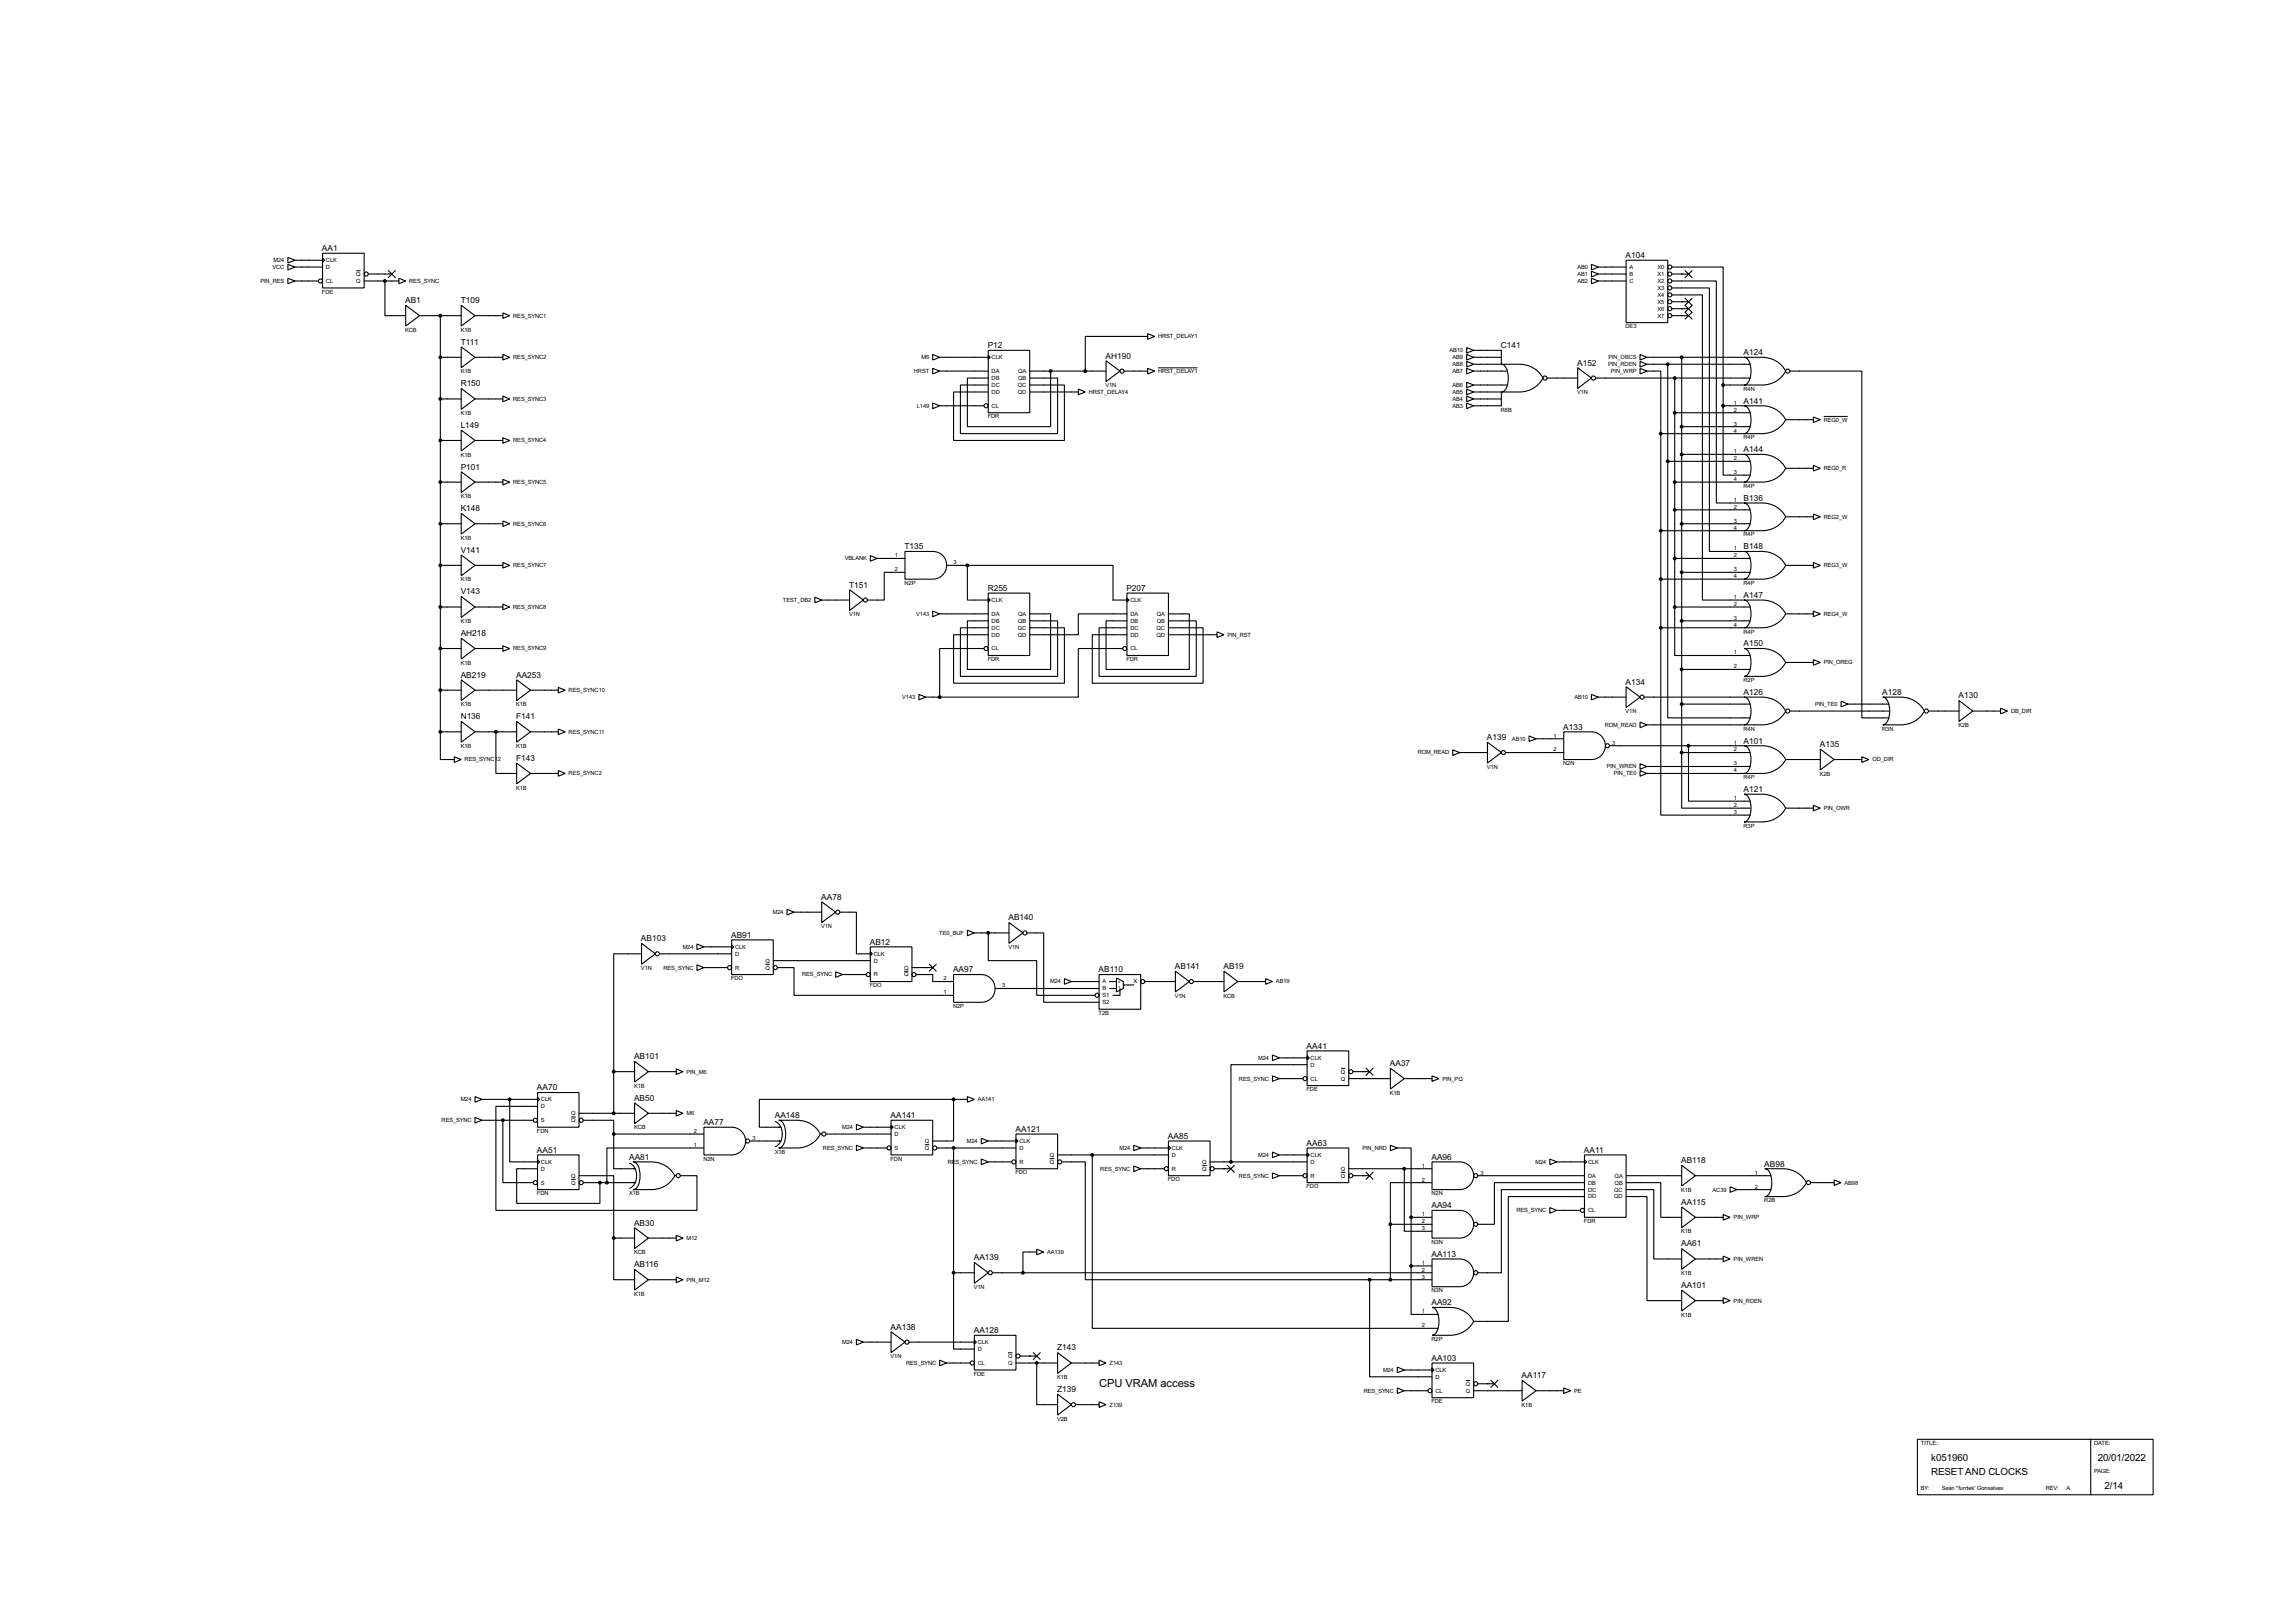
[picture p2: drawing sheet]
<svg xmlns="http://www.w3.org/2000/svg" width="841mm" height="587mm" viewBox="0 0 841 587" stroke-linecap="round" stroke-linejoin="round" font-family="sans-serif">
<defs><g id="words">
<text font-size="4.6" x="402.6" y="507.9">CPU VRAM access</text>
<g font-size="4">
<text x="707.4" y="535.2">k051960</text>
<text x="768.4" y="535.2">20/01/2022</text>
<text x="707.4" y="540.3">RESET AND CLOCKS</text>
<text x="770.9" y="545.4">2/14</text>
</g>
<g font-size="3.4">
<text x="118" y="92">AA1</text>
<text x="595.5" y="94.5">A104</text>
<text x="148.4" y="111">AB1</text>
<text x="168.8" y="111">T109</text>
<text x="168.8" y="126.3">T111</text>
<text x="361.8" y="127.5">P12</text>
<text x="405" y="131.3">AH190</text>
<text x="549.8" y="127.5">C141</text>
<text x="638.7" y="130.1">A124</text>
<text x="577.7" y="133.9">A152</text>
<text x="168.8" y="141.5">R150</text>
<text x="638.7" y="147.8">A141</text>
<text x="168.8" y="156.7">L149</text>
<text x="638.7" y="165.6">A144</text>
<text x="168.8" y="172">P101</text>
<text x="638.7" y="183.4">B136</text>
<text x="168.8" y="187.2">K148</text>
<text x="168.8" y="202.5">V141</text>
<text x="331.3" y="201.1">T135</text>
<text x="638.7" y="201.1">B148</text>
<text x="311" y="215.2">T151</text>
<text x="168.8" y="217.7">V143</text>
<text x="361.8" y="216.4">R255</text>
<text x="412.6" y="216.4">P207</text>
<text x="638.7" y="219">A147</text>
<text x="168.8" y="232.9">AH218</text>
<text x="638.7" y="236.7">A150</text>
<text x="168.8" y="248.2">AB219</text>
<text x="189.1" y="248.2">AA253</text>
<text x="595.5" y="250.7">A134</text>
<text x="638.7" y="254.5">A126</text>
<text x="689.5" y="254.5">A128</text>
<text x="717.4" y="255.8">A130</text>
<text x="168.8" y="263.4">N136</text>
<text x="189.1" y="263.4">F141</text>
<text x="572.6" y="267.2">A133</text>
<text x="544.7" y="271">A139</text>
<text x="638.7" y="272.3">A101</text>
<text x="666.6" y="273.6">A135</text>
<text x="189.1" y="278.7">F143</text>
<text x="638.7" y="290.1">A121</text>
<text x="300.8" y="329.5">AA78</text>
<text x="369.4" y="337.1">AB140</text>
<text x="234.8" y="344.7">AB103</text>
<text x="267.8" y="343.4">AB91</text>
<text x="318.6" y="346">AB12</text>
<text x="349.1" y="356.1">AA97</text>
<text x="402.4" y="356.1">AB110</text>
<text x="430.4" y="354.9">AB141</text>
<text x="448.2" y="354.9">AB19</text>
<text x="232.3" y="387.9">AB101</text>
<text x="478.6" y="384.1">AA41</text>
<text x="509.1" y="390.4">AA37</text>
<text x="196.7" y="399.3">AA70</text>
<text x="232.3" y="403.1">AB50</text>
<text x="257.7" y="412">AA77</text>
<text x="283.8" y="409.5">AA148</text>
<text x="326.2" y="409.5">AA141</text>
<text x="372" y="414.5">AA121</text>
<text x="427.8" y="417.1">AA85</text>
<text x="478.6" y="419.6">AA63</text>
<text x="196.7" y="422.2">AA51</text>
<text x="230.5" y="424.7">AA81</text>
<text x="524.4" y="424.7">AA96</text>
<text x="580.2" y="422.2">AA11</text>
<text x="615.8" y="426">AB118</text>
<text x="646.3" y="427.2">AB98</text>
<text x="524.4" y="442.5">AA94</text>
<text x="615.8" y="441.2">AA115</text>
<text x="232.3" y="448.8">AB30</text>
<text x="356.7" y="461.5">AA139</text>
<text x="524.4" y="460.3">AA113</text>
<text x="615.8" y="456.5">AA61</text>
<text x="232.3" y="464.1">AB116</text>
<text x="615.8" y="471.7">AA101</text>
<text x="524.4" y="478">AA92</text>
<text x="326.2" y="486.9">AA138</text>
<text x="356.7" y="488.2">AA128</text>
<text x="387.2" y="494.6">Z143</text>
<text x="524.4" y="498.4">AA103</text>
<text x="387.2" y="509.8">Z139</text>
<text x="557.4" y="504.7">AA117</text>
</g>
<g font-size="2.4">
<text x="100.2" y="96">M24</text>
<text x="119.4" y="96">CLK</text>
<text x="99.8" y="98.5">VCC</text>
<text x="119.4" y="98.5">D</text>
<text x="130.5" y="101">Q</text>
<text x="577.9" y="98.5">AB0</text>
<text x="577.9" y="101">AB1</text>
<text x="597" y="101">B</text>
<text x="597" y="98.5">A</text>
<text x="607.2" y="98.5">X0</text>
<text x="607.2" y="101">X1</text>
<text x="95.5" y="103.6">PIN_RES</text>
<text x="118" y="107.6">FDE</text>
<text x="119.4" y="103.6">CL</text>
<text x="130.5" y="103.6">Q</text>
<text x="149.9" y="103.6">RES_SYNC</text>
<text x="577.9" y="103.6">AB2</text>
<text x="597" y="103.6">C</text>
<text x="607.2" y="103.6">X2</text>
<text x="607.2" y="106.2">X3</text>
<text x="607.2" y="108.7">X4</text>
<text x="607.2" y="111.2">X5</text>
<text x="607.2" y="113.7">X6</text>
<text x="188" y="116.3">RES_SYNC1</text>
<text x="607.2" y="116.3">X7</text>
<text x="148.4" y="121.5">KCB</text>
<text x="168.8" y="121.5">K1B</text>
<text x="424.2" y="123.9">HRST_DELAY1</text>
<text x="595.5" y="120.3">DE3</text>
<text x="188" y="131.6">RES_SYNC2</text>
<text x="337.6" y="131.6">M6</text>
<text x="363.3" y="131.6">CLK</text>
<text x="531" y="129">AB10</text>
<text x="532.1" y="131.6">AB9</text>
<text x="589.2" y="131.6">PIN_OBCS</text>
<text x="168.8" y="136.8">K1B</text>
<text x="334.8" y="136.6">HRST</text>
<text x="363.3" y="136.6">DA</text>
<text x="373" y="136.6">QA</text>
<text x="424.2" y="136.6">HRST_DELAY1</text>
<text x="532.1" y="134.1">AB8</text>
<text x="532.1" y="136.6">AB7</text>
<text x="589.1" y="134.1">PIN_RDEN</text>
<text x="590.1" y="136.6">PIN_WRP</text>
<text x="363.3" y="139.1">DB</text>
<text x="363.3" y="141.7">DC</text>
<text x="372.9" y="141.7">QC</text>
<text x="373" y="139.1">QB</text>
<text x="405" y="141.8">V1N</text>
<text x="532.1" y="141.7">AB6</text>
<text x="638.7" y="143.1">R4N</text>
<text x="188" y="146.8">RES_SYNC3</text>
<text x="335.8" y="149.3">L149</text>
<text x="363.3" y="144.3">DD</text>
<text x="363.3" y="149.3">CL</text>
<text x="372.9" y="144.3">QD</text>
<text x="398.8" y="144.3">HRST_DELAY4</text>
<text x="532.1" y="144.3">AB5</text>
<text x="532.1" y="146.8">AB4</text>
<text x="532.1" y="149.3">AB3</text>
<text x="577.7" y="144.4">V1N</text>
<text x="635.2" y="148.2">1</text>
<text x="168.8" y="152">K1B</text>
<text x="361.8" y="153.2">FDR</text>
<text x="549.8" y="150.7">R8B</text>
<text x="635.2" y="150.8">2</text>
<text x="635.2" y="155.9">3</text>
<text x="668.1" y="154.4">REG0_W</text>
<text x="635.2" y="158.4">4</text>
<text x="638.7" y="160.9">R4P</text>
<text x="168.8" y="167.2">K1B</text>
<text x="188" y="162">RES_SYNC4</text>
<text x="635.2" y="166">1</text>
<text x="635.2" y="168.6">2</text>
<text x="635.2" y="173.6">3</text>
<text x="668.1" y="172.2">REG0_R</text>
<text x="188" y="177.2">RES_SYNC5</text>
<text x="635.2" y="176.2">4</text>
<text x="638.7" y="178.6">R4P</text>
<text x="168.8" y="182.5">K1B</text>
<text x="635.2" y="183.8">1</text>
<text x="635.2" y="186.3">2</text>
<text x="635.2" y="191.4">3</text>
<text x="668.1" y="189.9">REG2_W</text>
<text x="168.8" y="197.7">K1B</text>
<text x="188" y="192.5">RES_SYNC6</text>
<text x="635.2" y="194">4</text>
<text x="638.7" y="196.5">R4P</text>
<text x="635.2" y="201.6">1</text>
<text x="188" y="207.8">RES_SYNC7</text>
<text x="309.5" y="205.2">VBLANK</text>
<text x="327.8" y="204.1">1</text>
<text x="327.8" y="209.2">2</text>
<text x="349.3" y="206.7">3</text>
<text x="635.2" y="204.1">2</text>
<text x="635.2" y="209.2">3</text>
<text x="668.1" y="207.8">REG3_W</text>
<text x="168.8" y="213">K1B</text>
<text x="331.3" y="214.2">N2P</text>
<text x="635.2" y="211.7">4</text>
<text x="638.7" y="214.2">R4P</text>
<text x="286.8" y="220.5">TEST_DB2</text>
<text x="363.3" y="220.5">CLK</text>
<text x="414.1" y="220.5">CLK</text>
<text x="635.2" y="219.4">1</text>
<text x="635.2" y="221.9">2</text>
<text x="188" y="223">RES_SYNC8</text>
<text x="311" y="225.7">V1N</text>
<text x="335.6" y="225.5">V143</text>
<text x="363.3" y="225.5">DA</text>
<text x="373" y="225.5">QA</text>
<text x="414.1" y="225.5">DA</text>
<text x="423.8" y="225.5">QA</text>
<text x="635.2" y="227">3</text>
<text x="668.1" y="225.5">REG4_W</text>
<text x="168.8" y="228.2">K1B</text>
<text x="363.3" y="228.1">DB</text>
<text x="363.3" y="230.6">DC</text>
<text x="363.3" y="233.2">DD</text>
<text x="372.9" y="230.6">QC</text>
<text x="372.9" y="233.2">QD</text>
<text x="373" y="228.1">QB</text>
<text x="414.1" y="228.1">DB</text>
<text x="414.1" y="230.6">DC</text>
<text x="414.1" y="233.2">DD</text>
<text x="423.7" y="230.6">QC</text>
<text x="423.7" y="233.2">QD</text>
<text x="423.8" y="228.1">QB</text>
<text x="449.6" y="233.2">PIN_RST</text>
<text x="635.2" y="229.5">4</text>
<text x="638.7" y="232">R4P</text>
<text x="188" y="238.2">RES_SYNC9</text>
<text x="363.3" y="238.2">CL</text>
<text x="414.1" y="238.2">CL</text>
<text x="635.2" y="239.7">1</text>
<text x="168.8" y="243.5">K1B</text>
<text x="361.8" y="242.2">FDR</text>
<text x="412.6" y="242.2">FDR</text>
<text x="635.2" y="244.8">2</text>
<text x="668.1" y="243.3">PIN_OREG</text>
<text x="638.7" y="249.8">R2P</text>
<text x="208.3" y="253.5">RES_SYNC10</text>
<text x="330.5" y="256">V143</text>
<text x="576.7" y="256">AB10</text>
<text x="168.8" y="258.7">K1B</text>
<text x="189.1" y="258.7">K1B</text>
<text x="595.5" y="261.2">V1N</text>
<text x="664.9" y="258.6">PIN_TE0</text>
<text x="736.7" y="261.1">DB_DIR</text>
<text x="208.3" y="268.7">RES_SYNC11</text>
<text x="587.9" y="266.2">ROM_READ</text>
<text x="638.7" y="267.6">R4N</text>
<text x="689.5" y="267.6">R3N</text>
<text x="717.4" y="266.3">K2B</text>
<text x="168.8" y="273.9">K1B</text>
<text x="189.1" y="273.9">K1B</text>
<text x="553.9" y="271.3">AB10</text>
<text x="569.1" y="270.2">1</text>
<text x="569.1" y="275.2">2</text>
<text x="590.6" y="272.7">3</text>
<text x="635.2" y="272.7">1</text>
<text x="635.2" y="275.2">2</text>
<text x="170.2" y="278.9">RES_SYNC12</text>
<text x="519.3" y="276.3">ROM_READ</text>
<text x="544.7" y="281.6">V1N</text>
<text x="572.6" y="280.3">N2N</text>
<text x="588.6" y="281.4">PIN_WREN</text>
<text x="635.2" y="280.3">3</text>
<text x="685.9" y="278.9">OD_DIR</text>
<text x="208.3" y="284">RES_SYNC2</text>
<text x="591.2" y="284">PIN_TE0</text>
<text x="635.2" y="282.9">4</text>
<text x="638.7" y="285.4">R4P</text>
<text x="666.6" y="284.1">K2B</text>
<text x="189.1" y="289.2">K1B</text>
<text x="635.2" y="293">1</text>
<text x="635.2" y="295.6">2</text>
<text x="635.2" y="298.1">3</text>
<text x="668.1" y="296.7">PIN_OWR</text>
<text x="638.7" y="303.1">R3P</text>
<text x="283.1" y="334.8">M24</text>
<text x="300.8" y="340">V1N</text>
<text x="250.1" y="347.5">M24</text>
<text x="269.3" y="347.5">CLK</text>
<text x="344.1" y="342.4">TE0_BUF</text>
<text x="369.4" y="347.6">V1N</text>
<text x="269.3" y="350">D</text>
<text x="280.4" y="352.5">Q</text>
<text x="320.1" y="350">CLK</text>
<text x="320.1" y="352.5">D</text>
<text x="234.8" y="355.2">V1N</text>
<text x="243.1" y="355.1">RES_SYNC</text>
<text x="267.8" y="359">FDO</text>
<text x="269.3" y="355.1">R</text>
<text x="280.4" y="355.1">Q</text>
<text x="293.9" y="357.6">RES_SYNC</text>
<text x="320.1" y="357.6">R</text>
<text x="331.2" y="355.1">Q</text>
<text x="331.2" y="357.6">Q</text>
<text x="345.6" y="359.1">2</text>
<text x="318.6" y="361.6">FDO</text>
<text x="345.6" y="364.1">1</text>
<text x="367.1" y="361.6">3</text>
<text x="384.7" y="360.2">M24</text>
<text x="403.9" y="360.2">A</text>
<text x="403.9" y="362.7">B</text>
<text x="403.9" y="365.2">S1</text>
<text x="415.3" y="360.2">X</text>
<text x="430.4" y="365.4">V1N</text>
<text x="448.2" y="365.4">KCB</text>
<text x="467.4" y="360.2">AB19</text>
<text x="349.1" y="369.2">N2P</text>
<text x="402.4" y="371.7">T2B</text>
<text x="403.9" y="367.8">S2</text>
<text x="460.9" y="388.1">M24</text>
<text x="480.1" y="388.1">CLK</text>
<text x="251.5" y="393.2">PIN_M6</text>
<text x="453.9" y="395.7">RES_SYNC</text>
<text x="480.1" y="390.6">D</text>
<text x="480.1" y="395.7">CL</text>
<text x="491.2" y="395.7">Q</text>
<text x="491.2" y="393.2">Q</text>
<text x="528.4" y="395.7">PIN_PQ</text>
<text x="232.3" y="398.4">K1B</text>
<text x="478.6" y="399.7">FDE</text>
<text x="509.1" y="400.9">K1B</text>
<text x="168.8" y="403.3">M24</text>
<text x="198.2" y="403.3">CLK</text>
<text x="198.2" y="405.9">D</text>
<text x="358.2" y="403.3">AA141</text>
<text x="161.8" y="411">RES_SYNC</text>
<text x="198.2" y="411">S</text>
<text x="209.3" y="408.4">Q</text>
<text x="209.3" y="411">Q</text>
<text x="232.3" y="413.6">KCB</text>
<text x="251.5" y="408.4">M6</text>
<text x="308.5" y="413.5">M24</text>
<text x="327.7" y="413.5">CLK</text>
<text x="196.7" y="414.9">FDN</text>
<text x="254.2" y="414.9">2</text>
<text x="275.6" y="417.5">3</text>
<text x="327.7" y="416">D</text>
<text x="338.8" y="418.6">Q</text>
<text x="354.2" y="418.6">M24</text>
<text x="373.4" y="418.6">CLK</text>
<text x="254.2" y="420">1</text>
<text x="257.7" y="425.1">N2N</text>
<text x="283.8" y="422.5">X1B</text>
<text x="301.5" y="421.1">RES_SYNC</text>
<text x="326.2" y="425.1">FDN</text>
<text x="327.7" y="421.1">S</text>
<text x="338.8" y="421.1">Q</text>
<text x="373.4" y="421.1">D</text>
<text x="384.5" y="423.7">Q</text>
<text x="410.1" y="421.1">M24</text>
<text x="429.3" y="421.1">CLK</text>
<text x="429.3" y="423.7">D</text>
<text x="460.9" y="423.7">M24</text>
<text x="480.1" y="423.7">CLK</text>
<text x="499.1" y="421.1">PIN_NRD</text>
<text x="198.2" y="426.2">CLK</text>
<text x="198.2" y="428.7">D</text>
<text x="209.3" y="431.3">Q</text>
<text x="347.2" y="426.2">RES_SYNC</text>
<text x="372" y="430.1">FDO</text>
<text x="373.4" y="426.2">R</text>
<text x="384.5" y="426.2">Q</text>
<text x="403.1" y="428.7">RES_SYNC</text>
<text x="429.3" y="428.7">R</text>
<text x="440.4" y="426.2">Q</text>
<text x="440.4" y="428.7">Q</text>
<text x="453.9" y="431.3">RES_SYNC</text>
<text x="480.1" y="426.2">D</text>
<text x="480.1" y="431.3">R</text>
<text x="491.2" y="428.7">Q</text>
<text x="491.2" y="431.3">Q</text>
<text x="520.9" y="427.6">1</text>
<text x="542.3" y="430.2">3</text>
<text x="562.5" y="426.2">M24</text>
<text x="581.7" y="426.2">CLK</text>
<text x="581.7" y="431.3">DA</text>
<text x="591.5" y="431.3">QA</text>
<text x="642.8" y="430.2">1</text>
<text x="196.7" y="437.8">FDN</text>
<text x="198.2" y="433.8">S</text>
<text x="209.3" y="433.8">Q</text>
<text x="230.5" y="437.8">X1B</text>
<text x="427.8" y="432.7">FDO</text>
<text x="478.6" y="435.2">FDO</text>
<text x="520.9" y="432.7">2</text>
<text x="524.4" y="437.8">N2N</text>
<text x="581.7" y="433.8">DB</text>
<text x="581.7" y="436.4">DC</text>
<text x="591.3" y="436.4">QC</text>
<text x="591.5" y="433.8">QB</text>
<text x="615.8" y="436.5">K1B</text>
<text x="627.4" y="436.4">AC39</text>
<text x="642.8" y="435.3">2</text>
<text x="675.7" y="433.8">AB98</text>
<text x="555.5" y="444">RES_SYNC</text>
<text x="581.7" y="438.9">DD</text>
<text x="581.7" y="444">CL</text>
<text x="591.3" y="438.9">QD</text>
<text x="646.3" y="440.3">R2B</text>
<text x="520.9" y="445.4">1</text>
<text x="520.9" y="448">2</text>
<text x="580.2" y="447.9">FDR</text>
<text x="635.1" y="446.5">PIN_WRP</text>
<text x="251.5" y="454.1">M12</text>
<text x="520.9" y="450.5">3</text>
<text x="524.4" y="455.5">N3N</text>
<text x="615.8" y="451.7">K1B</text>
<text x="232.3" y="459.4">KCB</text>
<text x="383.6" y="459.2">AA139</text>
<text x="635.1" y="461.8">PIN_WREN</text>
<text x="520.9" y="463.2">1</text>
<text x="520.9" y="465.7">2</text>
<text x="615.8" y="467">K1B</text>
<text x="251.5" y="469.4">PIN_M12</text>
<text x="356.7" y="472.1">V1N</text>
<text x="520.9" y="468.3">3</text>
<text x="524.4" y="473.3">N3N</text>
<text x="232.3" y="474.6">K1B</text>
<text x="635.1" y="477">PIN_RDEN</text>
<text x="520.9" y="481">1</text>
<text x="615.8" y="482.2">K1B</text>
<text x="520.9" y="486.1">2</text>
<text x="524.4" y="491.1">R2P</text>
<text x="308.5" y="492.2">M24</text>
<text x="326.2" y="497.5">V1N</text>
<text x="358.2" y="492.2">CLK</text>
<text x="358.2" y="494.8">D</text>
<text x="369.3" y="497.3">Q</text>
<text x="332" y="499.9">RES_SYNC</text>
<text x="356.7" y="503.8">FDE</text>
<text x="358.2" y="499.9">CL</text>
<text x="369.3" y="499.9">Q</text>
<text x="406.5" y="499.9">Z143</text>
<text x="506.6" y="502.4">M24</text>
<text x="525.8" y="502.4">CLK</text>
<text x="387.2" y="505.1">K1B</text>
<text x="525.8" y="504.9">D</text>
<text x="536.9" y="507.5">Q</text>
<text x="406.5" y="515.1">Z139</text>
<text x="499.6" y="510">RES_SYNC</text>
<text x="524.4" y="514">FDE</text>
<text x="525.8" y="510">CL</text>
<text x="536.9" y="510">Q</text>
<text x="557.4" y="515.2">K1B</text>
<text x="576.6" y="510">PE</text>
<text x="387.2" y="520.3">V2B</text>
<text x="703.6" y="529.2">TITLE:</text>
<text x="767.1" y="529.2">DATE:</text>
<text x="767.1" y="539.4">PAGE:</text>
<text x="703.6" y="545.8">BY:</text>
<text x="711.3" y="545.8">Sean &quot;furrtek' Gonsalves</text>
<text x="749.4" y="545.8">REV:</text>
<text x="757" y="545.8">A</text>
</g>
<g font-size="1.2">
<text x="409.8" y="360.2">0</text>
<text x="409.8" y="361.9">1</text>
</g>
</g></defs>
<g fill="#000">
<circle cx="616" cy="110.5" r=".2"/>
<circle cx="616" cy="113.1" r=".2"/>
<circle cx="616" cy="115.6" r=".2"/>
<circle cx="616" cy="100.4" r=".2"/>
<circle cx="339.1" cy="354.4" r=".2"/>
<circle cx="499.2" cy="392.5" r=".2"/>
<circle cx="448.4" cy="428" r=".2"/>
<circle cx="499.2" cy="430.6" r=".2"/>
<circle cx="377.2" cy="496.6" r=".2"/>
<circle cx="544.9" cy="506.8" r=".2"/>
</g>
<g fill="none" stroke="#000" stroke-width=".4">
<path d="M105.5 96.8l2.5 1-2.5 1.1zM105.5 94.3l2.5 1-2.5 1zM108 97.8h10.2M108 95.3h10.2M118.2 92.8h15.2v12.7h-15.2zM118.2 94.5l.7 .8-.7 .8zM142.3 99.1l2.5 2.6M144.8 99.1l-2.5 2.6M583 96.8l2.5 1-2.5 1.1zM583 99.4l2.5 1-2.5 1zM585.5 97.8h10.2M595.7 95.3h15.2v22.9h-15.2z"/>
<path d="M612.4 97.8h18.8v43.2M617.3 99.1l2.5 2.6M619.8 99.1l-2.5 2.6M105.5 101.9l2.5 1-2.5 1zM108 102.9h8.6M133.4 102.9h12.7M134.9 100.4h8.7M141 102.9v12.7h7.6M146.1 101.9l2.5 1-2.5 1zM148.6 111.8l5.1 3.8-5.1 3.8zM153.7 115.6h15.3M161.3 115.6v152.4"/>
<path d="M169 111.8l5 3.8-5 3.8zM174 115.6h10.2M184.2 114.6l2.5 1-2.5 1zM583 101.9l2.5 1-2.5 1zM585.5 100.4h10.2M585.5 102.9h10.2M612.4 102.9h16.3v81.3h10.2M612.4 108h11.2v111.8h15.3M612.4 105.5h13.8v96.5h12.7M612.4 100.4h6.1M612.4 115.6h6.1M612.4 110.5h6.1"/>
<path d="M612.4 113.1h6.1M617.3 109.3l2.5 2.5-2.5 2.6 2.5 2.5M619.8 109.3l-2.5 2.5 2.5 2.6-2.5 2.5M161.3 130.9h7.7M169 127.1l5 3.8-5 3.8zM174 130.9h10.2M184.2 129.8l2.5 1.1-2.5 1zM341.7 129.8l2.5 1.1-2.5 1zM341.7 134.9l2.5 1-2.5 1.1zM344.2 130.9h17.8M344.2 135.9h17.8M362 128.3h15.2v22.9h-15.2z"/>
<path d="M362 130.1l.8 .8-.8 .7zM377.2 138.5h10.2v20.3h-35.6v-17.8h10.2M377.2 135.9h28M384.9 135.9v20.4h-30.5v-17.8h7.6M405.2 132.1l5.1 3.8-5.1 3.9zM411.8 135.9h8.6M420.4 134.9l2.6 1-2.6 1.1zM420.4 122.2l2.6 1-2.6 1.1zM420.4 123.2h-22.8v12.7M537.3 129.8l2.5 1.1-2.5 1zM537.3 132.4l2.5 1-2.5 1zM537.3 134.9l2.5 1-2.5 1.1z"/>
<path d="M537.3 127.3l2.5 1-2.5 1zM539.8 130.9h10.2M539.8 128.3h10.2v5.1h-10.2M539.8 135.9h12.5M550 133.4h6.6a9.6 9.6 0 0 1 8.6 5.1 9.6 9.6 0 0 1-8.6 5.1h-6.6a3.2 3.2 0 0 0 2.3-3.2 7.6 7.6 0 0 0-1.3-6.6zM566.7 138.5h11.2M577.9 134.7l5.1 3.8-5.1 3.8zM584.5 138.5h56.7M600.8 129.8l2.5 1.1-2.5 1zM600.8 132.4l2.5 1-2.5 1zM600.8 134.9l2.5 1-2.5 1.1zM603.3 135.9h5.1v22.9"/>
<path d="M603.3 130.9h35.6M603.3 133.4h37.9M610.9 133.4v35.6M613.5 138.5v83.8M616 130.9v144.7M638.9 130.9h6.6a9.6 9.6 0 0 1 8.6 5 9.6 9.6 0 0 1-8.6 5.1h-6.6a3.2 3.2 0 0 0 2.3-3.1 7.6 7.6 0 0 0-1.3-6.6zM655.6 135.9h26.4v127h10M161.3 146.1h7.7M169 142.3l5 3.8-5 3.8zM169 157.5l5 3.8-5 3.9zM174 146.1h10.2M184.2 145.1l2.5 1-2.5 1z"/>
<path d="M341.7 147.6l2.5 1-2.5 1.1zM344.2 148.6h16.3M377.2 141h12.7v20.3h-40.6v-17.7h12.7M377.2 143.6h17.8M395 142.5l2.6 1.1-2.6 1zM537.3 142.5l2.5 1.1-2.5 1zM537.3 145.1l2.5 1-2.5 1zM537.3 147.6l2.5 1-2.5 1.1zM537.3 140l2.5 1-2.5 1zM539.8 143.6h10.2v5h-10.2M539.8 141h12.5M539.8 146.1h10.2"/>
<path d="M608.4 158.8h30.5M608.4 158.8v71.1M613.5 151.2h27.7M616 156.3h25.2M631.2 148.6v25.4h10M631.2 148.6h7.7M631.2 141v7.6M631.2 141h7.7M638.9 148.6h6.6a9.6 9.6 0 0 1 8.6 5.1 9.6 9.6 0 0 1-8.6 5.1h-6.6a3.2 3.2 0 0 0 2.3-3.1 7.7 7.7 0 0 0-1.3-6.7zM654.1 153.7h10.2M664.3 152.7l2.5 1-2.5 1zM161.3 176.6h7.7"/>
<path d="M161.3 161.3h7.7M169 172.8l5 3.8-5 3.8zM174 176.6h10.2M174 161.3h10.2M184.2 160.3l2.5 1-2.5 1.1zM184.2 175.6l2.5 1-2.5 1zM610.9 169v93.9h30.3M610.9 169h30.3M613.5 176.6h25.4M616 166.4h22.9M638.9 166.4h6.6a9.6 9.6 0 0 1 8.6 5.1 9.6 9.6 0 0 1-8.6 5.1h-6.6a3.2 3.2 0 0 0 2.3-3.2 7.7 7.7 0 0 0-1.3-6.6zM654.1 171.5h10.2"/>
<path d="M664.3 170.5l2.5 1-2.5 1zM161.3 191.8h7.7M169 188l5 3.8-5 3.8zM174 191.8h10.2M184.2 190.8l2.5 1-2.5 1zM608.4 194.4h30.5M613.5 186.7h27.7M616 191.8h25.2M638.9 184.2h6.6a9.6 9.6 0 0 1 8.6 5.1 9.6 9.6 0 0 1-8.6 5.1h-6.6a3.2 3.2 0 0 0 2.3-3.2 7.6 7.6 0 0 0-1.3-6.6zM654.1 189.3h10.2M664.3 188.3l2.5 1-2.5 1zM161.3 207.1h7.7"/>
<path d="M169 203.3l5 3.8-5 3.8zM169 218.5l5 3.8-5 3.8zM174 207.1h10.2M184.2 206l2.5 1.1-2.5 1zM298.5 218.7l2.5 1.1-2.5 1zM301 219.8h10.2M311.2 216l5.1 3.8-5.1 3.8zM318.8 203.5l2.6 1-2.6 1zM321.4 204.5h10.1M331.5 202h10.2a5.1 5.1 0 0 1 5.1 5 5.1 5.1 0 0 1-5.1 5.1h-10.2zM331.5 209.6h-7.6v10.2h-6.1M346.8 207.1h7.6"/>
<path d="M354.4 207.1v12.7h7.6M354.4 207.1h53.3v12.7h5.1M362 217.2h15.2v22.9h-15.2zM362 219l.8 .8-.8 .7zM412.8 217.2h15.2v22.9h-15.2zM412.8 219l.8 .8-.8 .7zM608.4 212.1h30.5M613.5 204.5h27.7M616 209.6h25.2M638.9 219.8h6.6a9.6 9.6 0 0 1 8.6 5 9.6 9.6 0 0 1-8.6 5.1h-6.6a3.2 3.2 0 0 0 2.3-3.1 7.6 7.6 0 0 0-1.3-6.6zM638.9 202h6.6a9.6 9.6 0 0 1 8.6 5.1 9.6 9.6 0 0 1-8.6 5h-6.6a3.2 3.2 0 0 0 2.3-3.1 7.7 7.7 0 0 0-1.3-6.6zM654.1 207.1h10.2"/>
<path d="M664.3 206l2.5 1.1-2.5 1zM161.3 222.3h7.7M161.3 237.5h7.7M169 233.7l5 3.8-5 3.9zM174 222.3h10.2M174 237.5h10.2M184.2 221.3l2.5 1-2.5 1zM184.2 236.5l2.5 1-2.5 1.1zM341.7 223.8l2.5 1-2.5 1.1zM344.2 224.8h17.8M360.5 237.5h-16.3v17.8M377.2 224.8h7.7v20.4h-30.5v-17.8h7.6"/>
<path d="M377.2 229.9h12.7v20.3h-40.6v-17.7h12.7M377.2 227.4h10.2v20.3h-35.6v-17.8h10.2M411.3 237.5h-16.3v17.8h-50.8M412.8 224.8h-17.8v7.7h-17.8M428 224.8h7.7v20.4h-30.5v-17.8h7.6M428 229.9h12.7v20.3h-40.6v-17.7h12.7M428 227.4h10.2v20.3h-35.6v-17.8h10.2M428 232.5h17.8M445.8 231.4l2.6 1.1-2.6 1zM608.4 229.9v68.6h32.8M608.4 229.9h30.5M613.5 222.3v17.8h27.7"/>
<path d="M613.5 222.3h27.7M616 227.4h25.2M638.9 237.5h6.6a9.6 9.6 0 0 1 8.6 5.1 9.6 9.6 0 0 1-8.6 5.1h-6.6a3.2 3.2 0 0 0 2.3-3.1 7.7 7.7 0 0 0-1.3-6.7zM654.1 224.8h10.2M664.3 223.8l2.5 1-2.5 1.1zM161.3 252.8h7.7M169 249l5 3.8-5 3.8zM174 252.8h15.3M189.3 249l5.1 3.8-5.1 3.8zM194.4 252.8h10.1M204.5 251.8l2.6 1-2.6 1zM336.6 254.3l2.5 1-2.5 1z"/>
<path d="M339.1 255.3h5.1M583 254.3l2.5 1-2.5 1zM585.5 255.3h10.2M595.7 251.5l5.1 3.8-5.1 3.8zM602.3 255.3h36.6M616 245.2h25.2M616 257.9h25.2M638.9 255.3h6.6a9.6 9.6 0 0 1 8.6 5.1 9.6 9.6 0 0 1-8.6 5.1h-6.6a3.2 3.2 0 0 0 2.3-3.2 7.7 7.7 0 0 0-1.3-6.6zM654.1 242.6h10.2M664.3 241.6l2.5 1-2.5 1zM674.4 256.8l2.6 1.1-2.6 1zM677 257.9h15"/>
<path d="M689.7 255.3h6.6a9.6 9.6 0 0 1 8.6 5.1 9.6 9.6 0 0 1-8.6 5.1h-6.6a3.2 3.2 0 0 0 2.3-3.2 7.7 7.7 0 0 0-1.3-6.6zM717.6 256.6l5.1 3.8-5.1 3.8zM732.8 259.4l2.6 1-2.6 1zM161.3 268v10.2h5.1M161.3 268h7.7M166.4 277.2l2.6 1-2.6 1zM169 264.2l5 3.8-5 3.8zM174 268h15.3M181.7 268v15.3h7.6M189.3 264.2l5.1 3.8-5.1 3.8zM189.3 279.5l5.1 3.8-5.1 3.8zM194.4 268h10.1"/>
<path d="M204.5 267l2.6 1-2.6 1zM532.2 274.6l2.5 1-2.5 1.1zM534.7 275.6h10.2M544.9 271.8l5.1 3.8-5.1 3.9zM551.5 275.6h21.3M560.1 269.5l2.6 1.1-2.6 1zM562.7 270.6h10.1M572.8 268h10.2a5.1 5.1 0 0 1 5.1 5.1 5.1 5.1 0 0 1-5.1 5.1h-10.2zM589.6 273.1h49.3M600.8 279.7l2.5 1-2.5 1zM600.8 264.5l2.5 1-2.5 1zM603.3 265.5h35.6"/>
<path d="M616 275.6v20.4h25.2M616 275.6h25.2M618.5 273.1v20.3h22.7M638.9 273.1h6.6a9.6 9.6 0 0 1 8.6 5.1 9.6 9.6 0 0 1-8.6 5.1h-6.6a3.2 3.2 0 0 0 2.3-3.2 7.6 7.6 0 0 0-1.3-6.6zM654.1 278.2h12.7M655.6 260.4h36.4M666.8 274.4l5.1 3.8-5.1 3.8zM671.9 278.2h10.1M682 277.2l2.6 1-2.6 1zM706.4 260.4h11.2M722.7 260.4h10.1M194.4 283.3h10.1"/>
<path d="M204.5 282.2l2.6 1.1-2.6 1zM600.8 282.2l2.5 1.1-2.5 1zM603.3 280.7h37.9M603.3 283.3h35.6M638.9 290.9h6.6a9.6 9.6 0 0 1 8.6 5.1 9.6 9.6 0 0 1-8.6 5h-6.6a3.2 3.2 0 0 0 2.3-3.1 7.7 7.7 0 0 0-1.3-6.6zM654.1 296h10.2M664.3 294.9l2.5 1.1-2.5 1zM288.3 333l2.6 1.1-2.6 1zM290.9 334.1h10.1M301 330.3l5.1 3.8-5.1 3.8zM307.6 334.1h6.1v15.2h5.1M369.6 337.9l5.1 3.8-5.1 3.8z"/>
<path d="M235 345.5l5.1 3.8-5.1 3.8zM235 349.3h-10.2v43.2M241.6 349.3h26.4M255.3 345.7l2.6 1.1-2.6 1zM255.3 353.4l2.6 1-2.6 1zM257.9 346.8h10.1M257.9 354.4h8.6M268 344.2h15.3v12.7h-15.3zM268 346l.8 .8-.8 .7zM283.3 351.8h35.5M284.8 354.4h6.1v10.1h58.4M306.1 355.9l2.6 1-2.6 1z"/>
<path d="M308.7 356.9h8.6M318.8 346.8h15.3v12.7h-15.3zM318.8 348.5l.8 .8-.8 .8zM334.1 354.4h7.6M335.6 356.9h6.1v2.6h7.6M340.4 353.1l2.6 2.6M343 353.1l-2.6 2.6M349.3 356.9h10.2a5.1 5.1 0 0 1 5 5.1 5.1 5.1 0 0 1-5 5.1h-10.2zM354.4 340.7l2.5 1-2.5 1zM356.9 341.7h12.7M362 341.7v10.1h17.8v12.7h21.3M376.2 341.7h6.1v25.4h20.3"/>
<path d="M389.9 358.4l2.6 1.1-2.6 1zM392.5 359.5h10.1M402.6 356.9h15.3v12.7h-15.3zM406.5 359.5h2.5M409 358.2l2.5 1.3v2.5l-2.5 1.3zM419.4 359.5h11.2M430.6 355.7l5.1 3.8-5.1 3.8zM437.2 359.5h11.2M448.4 355.7l5 3.8-5 3.8zM453.4 359.5h10.2M463.6 358.4l2.5 1.1-2.5 1zM364.5 362h38.1"/>
<path d="M406.5 362h2.5M410.3 362v2.5h-2.6M411.5 360.7h3.8M224.8 392.5h7.7M224.8 392.5v15.2M232.5 388.7l5 3.8-5 3.8zM237.5 392.5h10.2M247.7 391.5l2.5 1-2.5 1zM466.1 386.4l2.6 1-2.6 1zM466.1 394l2.6 1-2.6 1zM468.7 387.4h10.1M468.7 395h8.6"/>
<path d="M478.8 384.9h15.3v12.7h-15.3zM478.8 386.6l.8 .8-.8 .8zM478.8 389.9h-27.9v35.6M494.1 395h15.2M495.6 392.5h6.1M500.4 391.2l2.6 2.6M503 391.2l-2.6 2.6M509.3 391.2l5.1 3.8-5.1 3.8zM514.4 395h10.2M524.6 394l2.5 1-2.5 1zM174 401.6l2.6 1-2.6 1.1zM174 409.2l2.6 1.1-2.6 1z"/>
<path d="M176.6 402.6h20.3M176.6 410.3h18.8M184.2 410.3v22.8h11.2M186.7 402.6v22.9h10.2M196.9 400.1h15.2v12.7h-15.2zM196.9 401.9l.8 .7-.8 .8zM196.9 405.2h-15.2v38.1h73.6v-12.7h-6.1M212.1 407.7h20.4M213.7 410.3h11.1v5M224.8 415.3v12.7h7.9M224.8 415.3h33.1M232.5 403.9l5 3.8-5 3.8z"/>
<path d="M237.5 407.7h10.2M247.7 406.7l2.5 1-2.5 1zM257.9 412.8h10.1a5.1 5.1 0 0 1 5.1 5.1 5.1 5.1 0 0 1-5.1 5.1h-10.1zM274.6 417.9h11.5M284 410.8a5.5 5.5 0 0 1 1.5 8l-1.5 1.1M285.3 410.3h6.6a9.4 9.4 0 0 1 8.6 5 9.5 9.5 0 0 1-8.6 5.1h-6.6a3.2 3.2 0 0 0 2.3-3.1 7.7 7.7 0 0 0-1.3-6.6zM300.5 415.3h.5M302.6 415.3h23.8M313.7 411.8l2.6 1-2.6 1zM313.7 419.4l2.6 1-2.6 1zM316.3 412.8h10.1M326.4 410.3h15.3v12.7h-15.3z"/>
<path d="M326.4 412l.8 .8-.8 .8zM349.3 402.6v15.3h-7.6M349.3 402.6h-71.1v10.2h7.9M349.3 402.6h5.1M354.4 401.6l2.5 1-2.5 1.1zM359.5 416.9l2.5 1-2.5 1zM362 417.9h10.2M372.2 415.3h15.2v12.7h-15.2zM372.2 417.1l.7 .8-.7 .7zM415.3 419.4l2.6 1-2.6 1zM428 417.9h15.3v12.7h-15.3zM428 419.7l.8 .7-.8 .8z"/>
<path d="M509.3 419.4l2.6 1-2.6 1zM196.9 423h15.2v12.7h-15.2zM196.9 424.7l.8 .8-.8 .8zM196.9 428h-7.6v12.7h30.5v-7.6M212.1 430.6h12.7v22.8M213.7 433.1h19M230.7 426a5.5 5.5 0 0 1 1.4 8.1l-1.4 1.1M232 425.5h6.6a9.4 9.4 0 0 1 8.6 5.1 9.5 9.5 0 0 1-8.6 5.1h-6.6a3.2 3.2 0 0 0 2.3-3.2 7.8 7.8 0 0 0-1.3-6.6zM247.2 430.6h.5M257.9 420.4h-35.6v12.7M316.3 420.4h8.6M343.2 420.4h29"/>
<path d="M349.3 420.4v45.7M359.5 424.5l2.5 1-2.5 1zM362 425.5h8.6M387.4 423h40.6M388.9 425.5h8.7v43.2h104.1M400.1 423v63.5h126.8M415.3 427l2.6 1-2.6 1.1zM417.9 428h8.6M417.9 420.4h10.1M443.3 425.5h35.5M444.8 428h6.1M449.6 426.8l2.6 2.5"/>
<path d="M452.2 426.8l-2.6 2.5M466.1 421.9l2.6 1.1-2.6 1zM466.1 429.6l2.6 1-2.6 1zM468.7 430.6h8.6M468.7 423h10.1M478.8 420.4h15.3v12.7h-15.3zM478.8 422.2l.8 .8-.8 .7zM494.1 428h30.5M495.6 430.6h6.1M500.4 429.3l2.6 2.6M503 429.3l-2.6 2.6M511.9 420.4h5v25.4"/>
<path d="M514.4 428v22.9h10.2M524.6 425.5h10.1a5.1 5.1 0 0 1 5.1 5.1 5.1 5.1 0 0 1-5.1 5.1h-10.1zM524.6 433.1h-15.3v15.3M541.3 430.6h39.1M567.7 424.5l2.6 1-2.6 1zM570.3 425.5h10.1M580.4 423h15.3v22.8h-15.3zM580.4 424.7l.8 .8-.8 .8zM580.4 433.1h-33v15.3h-6.1M580.4 435.7h-30.4v30.4h-8.7M580.4 438.2h-27.9v45.7h-12.7M595.7 435.7h10.1v25.4h10.2"/>
<path d="M595.7 438.2h7.6v38.1h12.7M595.7 433.1h12.7v12.7h7.6M595.7 430.6h20.3M616 426.8l5.1 3.8-5.1 3.8zM621.1 430.6h27.7M633.8 434.6l2.5 1.1-2.5 1zM636.3 435.7h12.5M646.5 428h6.6a9.6 9.6 0 0 1 8.6 5.1 9.5 9.5 0 0 1-8.6 5.1h-6.6a3.2 3.2 0 0 0 2.3-3.1 7.8 7.8 0 0 0-1.3-6.7zM663.2 433.1h8.7M671.9 432.1l2.5 1-2.5 1zM224.8 453.4v15.3h7.7M224.8 453.4h7.7"/>
<path d="M232.5 449.6l5 3.8-5 3.9zM237.5 453.4h10.2M247.7 452.4l2.5 1-2.5 1.1zM379.8 457.5l2.5 1-2.5 1zM379.8 458.5h-5.1v7.6M509.3 448.4h15.3M509.3 448.4v20.3M516.9 445.8h7.7M516.9 445.8v17.8M524.6 443.3h10.1a5.1 5.1 0 0 1 5.1 5 5.1 5.1 0 0 1-5.1 5.1h-10.1zM567.7 442.3l2.6 1-2.6 1zM570.3 443.3h8.6"/>
<path d="M616 457.3l5.1 3.8-5.1 3.8zM616 442l5.1 3.8-5.1 3.8zM621.1 445.8h10.1M631.2 444.8l2.6 1-2.6 1zM232.5 464.9l5 3.8-5 3.8zM237.5 468.7h10.2M247.7 467.7l2.5 1-2.5 1zM349.3 466.1v28h7.6M349.3 466.1h7.6M356.9 462.3l5.1 3.8-5.1 3.9zM363.5 466.1h161.1M501.7 468.7v35.5h22.9"/>
<path d="M501.7 468.7h22.9M516.9 463.6v17.8h10M516.9 463.6h7.7M524.6 461.1h10.1a5.1 5.1 0 0 1 5.1 5 5.1 5.1 0 0 1-5.1 5.1h-10.1zM524.6 478.8h6.6a9.6 9.6 0 0 1 8.6 5.1 9.6 9.6 0 0 1-8.6 5.1h-6.6a3.2 3.2 0 0 0 2.3-3.1 7.7 7.7 0 0 0-1.3-6.7zM616 472.5l5.1 3.8-5.1 3.8zM621.1 476.3h10.1M621.1 461.1h10.1M631.2 475.3l2.6 1-2.6 1zM631.2 460l2.6 1.1-2.6 1zM313.7 490.5l2.6 1-2.6 1.1zM316.3 491.5h10.1"/>
<path d="M326.4 487.7l5.1 3.8-5.1 3.9zM333 491.5h23.9M344.2 498.1l2.6 1.1-2.6 1zM346.8 499.2h8.6M356.9 489h15.3v12.7h-15.3zM356.9 490.8l.8 .7-.8 .8zM372.2 499.2h15.2M373.7 496.6h6.1M378.5 495.4l2.6 2.5M379.8 499.2v15.2h7.6M381.1 495.4l-2.6 2.5M387.4 495.4l5.1 3.8-5.1 3.8z"/>
<path d="M392.5 499.2h10.1M402.6 498.1l2.6 1.1-2.6 1zM524.6 499.2h15.2v12.7h-15.2zM387.4 510.6l5.1 3.8-5.1 3.8zM394 514.4h8.6M402.6 513.4l2.6 1-2.6 1zM511.9 500.7l2.5 1-2.5 1zM511.9 508.3l2.5 1-2.5 1zM514.4 501.7h10.2M514.4 509.3h8.6M524.6 500.9l.7 .8-.7 .8zM539.8 509.3h17.8"/>
<path d="M541.3 506.8h6.1M546.2 505.5l2.5 2.6M548.7 505.5l-2.5 2.6M557.6 505.5l5.1 3.8-5.1 3.8zM562.7 509.3h10.1M572.8 508.3l2.6 1-2.6 1zM702.4 527.1h86.3v20.3h-86.3zM765.9 527.1v20.3"/>
<circle cx="611.6" cy="97.8" r=".75"/>
<circle cx="117.4" cy="102.9" r=".75"/>
<circle cx="134.1" cy="100.4" r=".75"/>
<circle cx="611.6" cy="100.4" r=".75"/>
<circle cx="611.6" cy="108" r=".75"/>
<circle cx="611.6" cy="115.6" r=".75"/>
<circle cx="611.6" cy="110.5" r=".75"/>
<circle cx="611.6" cy="102.9" r=".75"/>
<circle cx="611.6" cy="113.1" r=".75"/>
<circle cx="611.6" cy="105.5" r=".75"/>
<circle cx="411" cy="135.9" r=".75"/>
<circle cx="565.9" cy="138.5" r=".75"/>
<circle cx="583.7" cy="138.5" r=".75"/>
<circle cx="654.8" cy="135.9" r=".75"/>
<circle cx="361.2" cy="148.6" r=".75"/>
<circle cx="317" cy="219.8" r=".75"/>
<circle cx="361.2" cy="237.5" r=".75"/>
<circle cx="412" cy="237.5" r=".75"/>
<circle cx="601.5" cy="255.3" r=".75"/>
<circle cx="550.7" cy="275.6" r=".75"/>
<circle cx="588.8" cy="273.1" r=".75"/>
<circle cx="654.8" cy="260.4" r=".75"/>
<circle cx="705.6" cy="260.4" r=".75"/>
<circle cx="306.8" cy="334.1" r=".75"/>
<circle cx="240.8" cy="349.3" r=".75"/>
<circle cx="267.2" cy="354.4" r=".75"/>
<circle cx="284" cy="354.4" r=".75"/>
<circle cx="318" cy="356.9" r=".75"/>
<circle cx="334.8" cy="356.9" r=".75"/>
<circle cx="375.4" cy="341.7" r=".75"/>
<circle cx="418.6" cy="359.5" r=".75"/>
<circle cx="436.4" cy="359.5" r=".75"/>
<circle cx="401.8" cy="364.5" r=".75"/>
<circle cx="478" cy="395" r=".75"/>
<circle cx="494.8" cy="392.5" r=".75"/>
<circle cx="196.1" cy="410.3" r=".75"/>
<circle cx="212.9" cy="410.3" r=".75"/>
<circle cx="273.8" cy="417.9" r=".75"/>
<circle cx="301.8" cy="415.3" r=".75"/>
<circle cx="196.1" cy="433.1" r=".75"/>
<circle cx="212.9" cy="433.1" r=".75"/>
<circle cx="248.4" cy="430.6" r=".75"/>
<circle cx="325.6" cy="420.4" r=".75"/>
<circle cx="342.4" cy="420.4" r=".75"/>
<circle cx="371.4" cy="425.5" r=".75"/>
<circle cx="388.1" cy="425.5" r=".75"/>
<circle cx="427.2" cy="428" r=".75"/>
<circle cx="444" cy="428" r=".75"/>
<circle cx="478" cy="430.6" r=".75"/>
<circle cx="494.8" cy="430.6" r=".75"/>
<circle cx="540.5" cy="430.6" r=".75"/>
<circle cx="662.4" cy="433.1" r=".75"/>
<circle cx="540.5" cy="448.4" r=".75"/>
<circle cx="579.6" cy="443.3" r=".75"/>
<circle cx="362.7" cy="466.1" r=".75"/>
<circle cx="540.5" cy="466.1" r=".75"/>
<circle cx="332.2" cy="491.5" r=".75"/>
<circle cx="356.1" cy="499.2" r=".75"/>
<circle cx="372.9" cy="496.6" r=".75"/>
<circle cx="393.2" cy="514.4" r=".75"/>
<circle cx="523.8" cy="509.3" r=".75"/>
<circle cx="540.5" cy="506.8" r=".75"/>
</g>
<g fill="#000" stroke="#000" stroke-width=".4">
<circle cx="141" cy="102.9" r=".5"/>
<circle cx="161.3" cy="115.6" r=".5"/>
<circle cx="161.3" cy="130.9" r=".5"/>
<circle cx="384.8" cy="135.9" r=".5"/>
<circle cx="397.5" cy="135.9" r=".5"/>
<circle cx="610.9" cy="133.4" r=".5"/>
<circle cx="613.4" cy="138.5" r=".5"/>
<circle cx="616" cy="130.9" r=".5"/>
<circle cx="161.3" cy="146.1" r=".5"/>
<circle cx="608.3" cy="158.8" r=".5"/>
<circle cx="613.4" cy="151.2" r=".5"/>
<circle cx="616" cy="156.3" r=".5"/>
<circle cx="631.2" cy="148.6" r=".5"/>
<circle cx="631.2" cy="141" r=".5"/>
<circle cx="161.3" cy="176.6" r=".5"/>
<circle cx="161.3" cy="161.3" r=".5"/>
<circle cx="610.9" cy="169" r=".5"/>
<circle cx="613.4" cy="176.6" r=".5"/>
<circle cx="616" cy="166.4" r=".5"/>
<circle cx="161.3" cy="191.8" r=".5"/>
<circle cx="608.3" cy="194.4" r=".5"/>
<circle cx="613.4" cy="186.7" r=".5"/>
<circle cx="616" cy="191.8" r=".5"/>
<circle cx="161.3" cy="207.1" r=".5"/>
<circle cx="354.3" cy="207.1" r=".5"/>
<circle cx="608.3" cy="212.1" r=".5"/>
<circle cx="613.4" cy="204.5" r=".5"/>
<circle cx="616" cy="209.6" r=".5"/>
<circle cx="161.3" cy="237.5" r=".5"/>
<circle cx="161.3" cy="222.3" r=".5"/>
<circle cx="608.3" cy="229.9" r=".5"/>
<circle cx="613.4" cy="222.3" r=".5"/>
<circle cx="616" cy="227.4" r=".5"/>
<circle cx="161.3" cy="252.8" r=".5"/>
<circle cx="344.2" cy="255.3" r=".5"/>
<circle cx="616" cy="245.2" r=".5"/>
<circle cx="616" cy="257.9" r=".5"/>
<circle cx="161.3" cy="268" r=".5"/>
<circle cx="181.6" cy="268" r=".5"/>
<circle cx="616" cy="275.6" r=".5"/>
<circle cx="618.5" cy="273.1" r=".5"/>
<circle cx="362" cy="341.7" r=".5"/>
<circle cx="224.8" cy="392.5" r=".5"/>
<circle cx="184.2" cy="410.3" r=".5"/>
<circle cx="186.7" cy="402.6" r=".5"/>
<circle cx="224.8" cy="407.7" r=".5"/>
<circle cx="224.8" cy="415.3" r=".5"/>
<circle cx="349.3" cy="402.6" r=".5"/>
<circle cx="219.7" cy="433.1" r=".5"/>
<circle cx="222.3" cy="433.1" r=".5"/>
<circle cx="349.3" cy="420.4" r=".5"/>
<circle cx="400.1" cy="423" r=".5"/>
<circle cx="450.9" cy="425.5" r=".5"/>
<circle cx="514.4" cy="428" r=".5"/>
<circle cx="224.8" cy="453.4" r=".5"/>
<circle cx="509.3" cy="448.4" r=".5"/>
<circle cx="516.9" cy="445.8" r=".5"/>
<circle cx="349.3" cy="466.1" r=".5"/>
<circle cx="374.7" cy="466.1" r=".5"/>
<circle cx="501.7" cy="468.7" r=".5"/>
<circle cx="509.3" cy="468.7" r=".5"/>
<circle cx="516.9" cy="463.6" r=".5"/>
<circle cx="379.7" cy="499.2" r=".5"/>
</g>
<g fill="none" stroke="#000" stroke-width=".37">
<path d="M130.5 99.2h1.6M424.2 134.7h14.5M668.1 152.5h8.7M280.4 353.2h1.6M331.2 355.7h1.6M491.2 391.3h1.6M209.3 409.1h1.6M338.8 419.2h1.6M209.3 431.9h1.6M384.5 424.3h1.6M440.4 426.8h1.6M491.2 429.4h1.6"/>
<path d="M369.3 495.4h1.6M536.9 505.6h1.6"/>
</g>
<use href="#words"/>
</svg>
